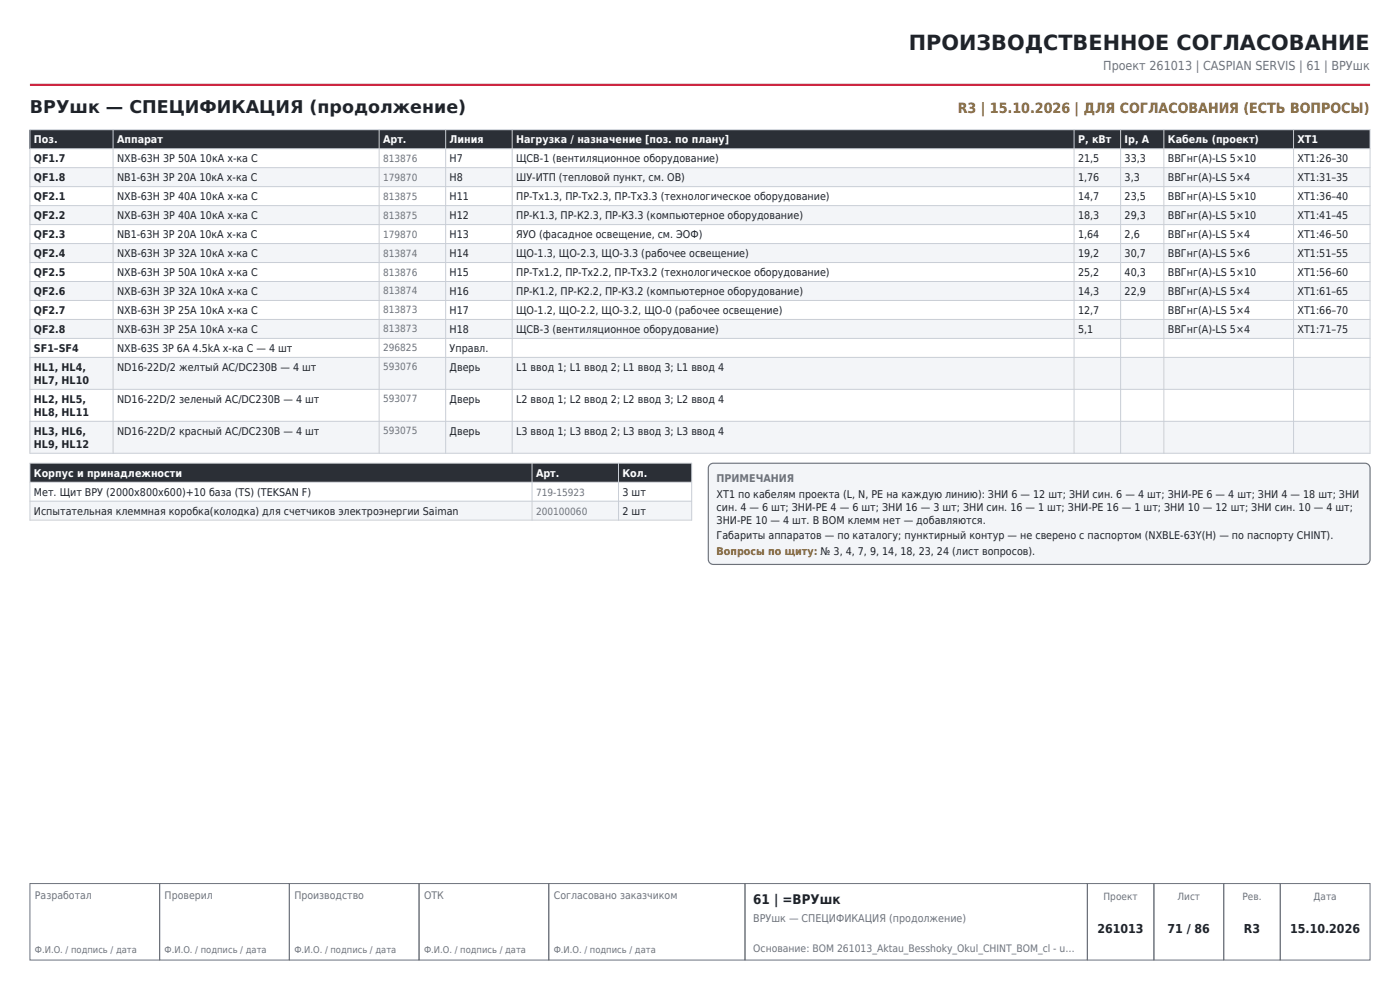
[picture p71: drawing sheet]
<svg xmlns="http://www.w3.org/2000/svg" width="297mm" height="210mm" viewBox="0 0 297 210" stroke-linecap="round" stroke-linejoin="round" font-family="sans-serif">
<defs><g id="words">
<text font-size="4.4" fill="#1f2329" x="192.8" y="10.6">ПРОИЗВОДСТВЕННОЕ СОГЛАСОВАНИЕ</text>
<text font-size="3.7" fill="#1f2329" x="6.3" y="24">ВРУшк — СПЕЦИФИКАЦИЯ (продолжение)</text>
<text font-size="3" fill="#b26b00" x="203.2" y="24">R3 | 15.10.2026 | ДЛЯ СОГЛАСОВАНИЯ (ЕСТЬ ВОПРОСЫ)</text>
<text font-size="2.8" fill="#1f2329" x="159.8" y="191.7">61 | =ВРУшк</text>
<text font-size="2.6" fill="#6b7280" x="234" y="14.8">Проект 261013 | CASPIAN SERVIS | 61 | ВРУшк</text>
<g font-size="2.6" fill="#1f2329">
<text x="232.8" y="198">261013</text>
<text x="247.7" y="198">71 / 86</text>
<text x="263.9" y="198">R3</text>
<text x="273.7" y="198">15.10.2026</text>
</g>
<g font-size="2.3" fill="#fff">
<text x="7.2" y="30.4">Поз.</text>
<text x="24.8" y="30.4">Аппарат</text>
<text x="81.3" y="30.4">Арт.</text>
<text x="95.4" y="30.4">Линия</text>
<text x="109.5" y="30.4">Нагрузка / назначение [поз. по плану]</text>
<text x="228.7" y="30.4">P, кВт</text>
<text x="238.6" y="30.4">Iр, А</text>
<text x="247.8" y="30.4">Кабель (проект)</text>
<text x="275.3" y="30.4">XT1</text>
<text x="7.2" y="101.2">Корпус и принадлежности</text>
<text x="113.7" y="101.2">Арт.</text>
<text x="132.1" y="101.2">Кол.</text>
</g>
<g font-size="2.3" fill="#1f2329">
<text x="7.2" y="34.4">QF1.7</text>
<text x="24.8" y="34.4">NXB-63H 3P 50A 10кА х-ка C</text>
<text x="95.4" y="34.4">Н7</text>
<text x="109.5" y="34.4">ЩСВ-1 (вентиляционное оборудование)</text>
<text x="228.7" y="34.4">21,5</text>
<text x="238.6" y="34.4">33,3</text>
<text x="247.8" y="34.4">ВВГнг(А)-LS 5×10</text>
<text x="275.3" y="34.4">XT1:26–30</text>
<text x="7.2" y="38.5">QF1.8</text>
<text x="24.8" y="38.5">NB1-63H 3P 20A 10кА х-ка C</text>
<text x="95.4" y="38.5">Н8</text>
<text x="109.5" y="38.5">ШУ-ИТП (тепловой пункт, см. ОВ)</text>
<text x="228.7" y="38.5">1,76</text>
<text x="238.6" y="38.5">3,3</text>
<text x="247.8" y="38.5">ВВГнг(А)-LS 5×4</text>
<text x="275.3" y="38.5">XT1:31–35</text>
<text x="7.2" y="42.5">QF2.1</text>
<text x="7.2" y="46.5">QF2.2</text>
<text x="24.8" y="42.5">NXB-63H 3P 40A 10кА х-ка C</text>
<text x="24.8" y="46.5">NXB-63H 3P 40A 10кА х-ка C</text>
<text x="95.4" y="42.5">Н11</text>
<text x="95.4" y="46.5">Н12</text>
<text x="109.5" y="42.5">ПР-Тх1.3, ПР-Тх2.3, ПР-Тх3.3 (технологическое оборудование)</text>
<text x="109.5" y="46.5">ПР-К1.3, ПР-К2.3, ПР-К3.3 (компьютерное оборудование)</text>
<text x="228.7" y="42.5">14,7</text>
<text x="228.7" y="46.5">18,3</text>
<text x="238.6" y="42.5">23,5</text>
<text x="238.6" y="46.5">29,3</text>
<text x="247.8" y="42.5">ВВГнг(А)-LS 5×10</text>
<text x="247.8" y="46.5">ВВГнг(А)-LS 5×10</text>
<text x="275.3" y="42.5">XT1:36–40</text>
<text x="275.3" y="46.5">XT1:41–45</text>
<text x="7.2" y="50.5">QF2.3</text>
<text x="24.8" y="50.5">NB1-63H 3P 20A 10кА х-ка C</text>
<text x="95.4" y="50.5">Н13</text>
<text x="109.5" y="50.5">ЯУО (фасадное освещение, см. ЭОФ)</text>
<text x="228.7" y="50.5">1,64</text>
<text x="238.6" y="50.5">2,6</text>
<text x="247.8" y="50.5">ВВГнг(А)-LS 5×4</text>
<text x="275.3" y="50.5">XT1:46–50</text>
<text x="7.2" y="54.6">QF2.4</text>
<text x="7.2" y="58.6">QF2.5</text>
<text x="24.8" y="54.6">NXB-63H 3P 32A 10кА х-ка C</text>
<text x="24.8" y="58.6">NXB-63H 3P 50A 10кА х-ка C</text>
<text x="95.4" y="54.6">Н14</text>
<text x="95.4" y="58.6">Н15</text>
<text x="109.5" y="54.6">ЩО-1.3, ЩО-2.3, ЩО-3.3 (рабочее освещение)</text>
<text x="109.5" y="58.6">ПР-Тх1.2, ПР-Тх2.2, ПР-Тх3.2 (технологическое оборудование)</text>
<text x="228.7" y="54.6">19,2</text>
<text x="228.7" y="58.6">25,2</text>
<text x="238.6" y="54.6">30,7</text>
<text x="238.6" y="58.6">40,3</text>
<text x="247.8" y="54.6">ВВГнг(А)-LS 5×6</text>
<text x="247.8" y="58.6">ВВГнг(А)-LS 5×10</text>
<text x="275.3" y="54.6">XT1:51–55</text>
<text x="275.3" y="58.6">XT1:56–60</text>
<text x="7.2" y="62.6">QF2.6</text>
<text x="24.8" y="62.6">NXB-63H 3P 32A 10кА х-ка C</text>
<text x="95.4" y="62.6">Н16</text>
<text x="109.5" y="62.6">ПР-К1.2, ПР-К2.2, ПР-К3.2 (компьютерное оборудование)</text>
<text x="228.7" y="62.6">14,3</text>
<text x="238.6" y="62.6">22,9</text>
<text x="247.8" y="62.6">ВВГнг(А)-LS 5×4</text>
<text x="275.3" y="62.6">XT1:61–65</text>
<text x="7.2" y="66.6">QF2.7</text>
<text x="7.2" y="70.7">QF2.8</text>
<text x="24.8" y="66.6">NXB-63H 3P 25A 10кА х-ка C</text>
<text x="24.8" y="70.7">NXB-63H 3P 25A 10кА х-ка C</text>
<text x="95.4" y="66.6">Н17</text>
<text x="95.4" y="70.7">Н18</text>
<text x="109.5" y="66.6">ЩО-1.2, ЩО-2.2, ЩО-3.2, ЩО-0 (рабочее освещение)</text>
<text x="109.5" y="70.7">ЩСВ-3 (вентиляционное оборудование)</text>
<text x="228.7" y="66.6">12,7</text>
<text x="228.7" y="70.7">5,1</text>
<text x="247.8" y="66.6">ВВГнг(А)-LS 5×4</text>
<text x="247.8" y="70.7">ВВГнг(А)-LS 5×4</text>
<text x="275.3" y="66.6">XT1:66–70</text>
<text x="275.3" y="70.7">XT1:71–75</text>
<text x="7.2" y="74.7">SF1–SF4</text>
<text x="24.8" y="74.7">NXB-63S 3P 6А 4.5kA х-ка C — 4 шт</text>
<text x="95.4" y="74.7">Управл.</text>
<text x="7.2" y="78.7">HL1, HL4,</text>
<text x="7.2" y="81.5">HL7, HL10</text>
<text x="24.8" y="78.7">ND16-22D/2 желтый AC/DC230В — 4 шт</text>
<text x="95.4" y="78.7">Дверь</text>
<text x="109.5" y="78.7">L1 ввод 1; L1 ввод 2; L1 ввод 3; L1 ввод 4</text>
<text x="7.2" y="85.5">HL2, HL5,</text>
<text x="7.2" y="88.2">HL8, HL11</text>
<text x="24.8" y="85.5">ND16-22D/2 зеленый AC/DC230В — 4 шт</text>
<text x="95.4" y="85.5">Дверь</text>
<text x="109.5" y="85.5">L2 ввод 1; L2 ввод 2; L2 ввод 3; L2 ввод 4</text>
<text x="7.2" y="92.3">HL3, HL6,</text>
<text x="7.2" y="95">HL9, HL12</text>
<text x="24.8" y="92.3">ND16-22D/2 красный AC/DC230В — 4 шт</text>
<text x="95.4" y="92.3">Дверь</text>
<text x="109.5" y="92.3">L3 ввод 1; L3 ввод 2; L3 ввод 3; L3 ввод 4</text>
<text x="7.2" y="105.2">Мет. Щит ВРУ (2000x800x600)+10 база (TS) (TEKSAN F)</text>
<text x="132.1" y="105.2">3 шт</text>
<text x="152" y="105.6">XT1 по кабелям проекта (L, N, PE на каждую линию): ЗНИ 6 — 12 шт; ЗНИ син. 6 — 4 шт; ЗНИ-PE 6 — 4 шт; ЗНИ 4 — 18 шт; ЗНИ</text>
<text x="7.2" y="109.2">Испытательная клеммная коробка(колодка) для счетчиков электроэнергии Saiman</text>
<text x="132.1" y="109.2">2 шт</text>
<text x="152" y="108.3">син. 4 — 6 шт; ЗНИ-PE 4 — 6 шт; ЗНИ 16 — 3 шт; ЗНИ син. 16 — 1 шт; ЗНИ-PE 16 — 1 шт; ЗНИ 10 — 12 шт; ЗНИ син. 10 — 4 шт;</text>
<text x="152" y="111.1">ЗНИ-PE 10 — 4 шт. В BOM клемм нет — добавляются.</text>
<text x="152" y="114.4">Габариты аппаратов — по каталогу; пунктирный контур — не сверено с паспортом (NXBLE-63Y(H) — по паспорту CHINT).</text>
</g>
<g font-size="2.3" fill="#6b7280">
<text x="152" y="102.3">ПРИМЕЧАНИЯ</text>
<text x="159.8" y="195.5">ВРУшк — СПЕЦИФИКАЦИЯ (продолжение)</text>
</g>
<text font-size="2.3" fill="#b26b00" x="152" y="117.6">Вопросы по щиту: № 3, 4, 7, 9, 14, 18, 23, 24 (лист вопросов).</text>
<g font-size="2.2" fill="#6b7280">
<text x="7.4" y="190.6">Разработал</text>
<text x="34.9" y="190.6">Проверил</text>
<text x="62.4" y="190.6">Производство</text>
<text x="90" y="190.6">ОТК</text>
<text x="117.5" y="190.6">Согласовано заказчиком</text>
<text x="159.8" y="201.9">Основание: BOM 261013_Aktau_Besshoky_Okul_CHINT_BOM_cl - u…</text>
</g>
<g font-size="2.1" fill="#6b7280">
<text x="81.3" y="34.3">813876</text>
<text x="81.3" y="38.3">179870</text>
<text x="81.3" y="42.3">813875</text>
<text x="81.3" y="46.4">813875</text>
<text x="81.3" y="50.4">179870</text>
<text x="81.3" y="54.4">813874</text>
<text x="81.3" y="58.4">813876</text>
<text x="81.3" y="62.5">813874</text>
<text x="81.3" y="66.5">813873</text>
<text x="81.3" y="70.5">813873</text>
<text x="81.3" y="74.5">296825</text>
<text x="81.3" y="78.6">593076</text>
<text x="81.3" y="85.3">593077</text>
<text x="81.3" y="92.1">593075</text>
<text x="113.7" y="105.1">719-15923</text>
<text x="113.7" y="109.2">200100060</text>
<text x="234.1" y="190.9">Проект</text>
<text x="249.8" y="190.9">Лист</text>
<text x="263.6" y="190.9">Рев.</text>
<text x="278.7" y="190.9">Дата</text>
</g>
<g font-size="2" fill="#6b7280">
<text x="7.4" y="202.2">Ф.И.О. / подпись / дата</text>
<text x="34.9" y="202.2">Ф.И.О. / подпись / дата</text>
<text x="62.4" y="202.2">Ф.И.О. / подпись / дата</text>
<text x="90" y="202.2">Ф.И.О. / подпись / дата</text>
<text x="117.5" y="202.2">Ф.И.О. / подпись / дата</text>
</g>
</g></defs>
<path d="M6.3 18h284.4" fill="none" stroke="#c8102e" stroke-width=".42"/>
<path d="M6.3 187.4h27.6v16.2h-27.6zM33.9 187.4h27.5v16.2h-27.5zM61.4 187.4h27.5v16.2h-27.5zM88.9 187.4h27.5v16.2h-27.5zM116.4 187.4h41.6v16.2h-41.6zM158 187.4h72.7v16.2h-72.7zM230.7 187.4h14.1v16.2h-14.1zM244.8 187.4h14.8v16.2h-14.8zM259.6 187.4h12v16.2h-12zM271.6 187.4h19.1v16.2h-19.1z" fill="none" stroke="#6b7280" stroke-width=".21"/>
<path d="M6.3 27.5h284.4v4h-284.4z" fill-rule="evenodd" fill="#2b2f36"/>
<g fill="#f3f5f8">
<path d="M6.3 35.6h284.4v4h-284.4z" fill-rule="evenodd"/>
<path d="M6.3 43.6h284.4v4h-284.4z" fill-rule="evenodd"/>
<path d="M6.3 51.7h284.4v4h-284.4z" fill-rule="evenodd"/>
<path d="M6.3 59.7h284.4v4h-284.4z" fill-rule="evenodd"/>
<path d="M6.3 67.8h284.4v4h-284.4z" fill-rule="evenodd"/>
<path d="M6.3 75.8h284.4v6.8h-284.4z" fill-rule="evenodd"/>
<path d="M6.3 89.4h284.4v6.7h-284.4z" fill-rule="evenodd"/>
</g>
<g fill="none" stroke="#c9ced6" stroke-width=".21">
<path d="M6.3 27.5h284.4v68.6h-284.4zM6.3 31.5h284.4M6.3 35.6h284.4M6.3 39.6h284.4M24 27.5v68.6M80.4 27.5v68.6M94.5 27.5v68.6M108.7 27.5v68.6M227.9 27.5v68.6M237.7 27.5v68.6M246.9 27.5v68.6M274.4 27.5v68.6"/>
<path d="M6.3 43.6h284.4M6.3 47.6h284.4M6.3 51.7h284.4M6.3 55.7h284.4M6.3 59.7h284.4M6.3 63.7h284.4M6.3 67.8h284.4M6.3 71.8h284.4M6.3 75.8h284.4M6.3 82.6h284.4M6.3 89.4h284.4"/>
</g>
<path d="M6.3 98.3h140.4v4h-140.4z" fill-rule="evenodd" fill="#2b2f36"/>
<path d="M6.3 106.3h140.4v4h-140.4z" fill-rule="evenodd" fill="#f3f5f8"/>
<path d="M6.3 98.3h140.4v12h-140.4zM112.9 98.3v12M131.2 98.3v12M6.3 102.3h140.4M6.3 106.3h140.4" fill="none" stroke="#c9ced6" stroke-width=".21"/>
<path d="M150.5 98.7l.8-.4h138.3a1.06 1.06 0 0 1 1.1 1v19.4a1.06 1.06 0 0 1-1.1 1h-138.3a1.06 1.06 0 0 1-1-1v-19.4z" fill-rule="evenodd" fill="#f3f5f8" stroke="#6b7280" stroke-width=".25"/>
<use href="#words"/>
</svg>
